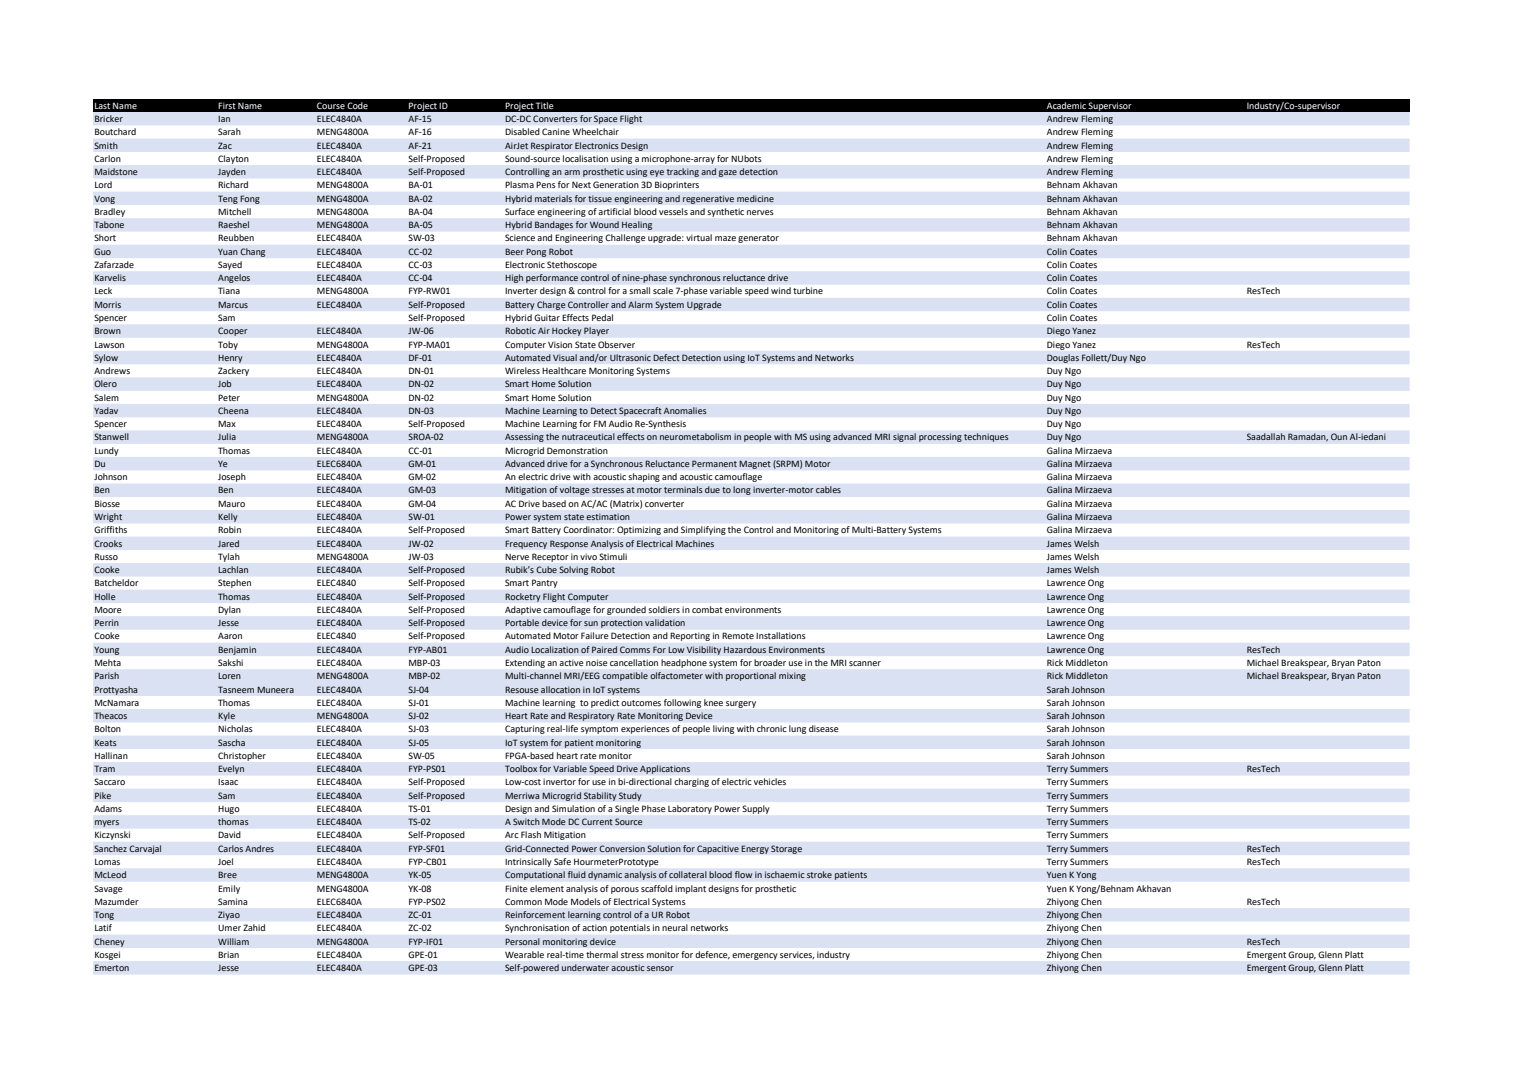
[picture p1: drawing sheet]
<svg xmlns="http://www.w3.org/2000/svg" width="297mm" height="210mm" viewBox="0 0 297 210" stroke-linecap="round" stroke-linejoin="round" font-family="sans-serif">
<defs><g id="words">
<g font-size="1.9" fill="#fff">
<text x="18.4" y="21.2">Last Name</text>
<text x="42.5" y="21.2">First Name</text>
<text x="61.7" y="21.2">Course Code</text>
<text x="79.5" y="21.2">Project ID</text>
<text x="98.3" y="21.2">Project Title</text>
<text x="203.8" y="21.2">Academic Supervisor</text>
<text x="242.7" y="21.2">Industry/Co-supervisor</text>
</g>
<g font-size="1.9">
<text x="18.4" y="23.7">Bricker</text>
<text x="42.5" y="23.7">Ian</text>
<text x="61.7" y="23.7">ELEC4840A</text>
<text x="79.5" y="23.7">AF-15</text>
<text x="98.3" y="23.7">DC-DC Converters for Space Flight</text>
<text x="203.8" y="23.7">Andrew Fleming</text>
<text x="18.4" y="26.3">Boutchard</text>
<text x="18.4" y="28.9">Smith</text>
<text x="42.5" y="26.3">Sarah</text>
<text x="42.5" y="28.9">Zac</text>
<text x="61.7" y="26.3">MENG4800A</text>
<text x="61.7" y="28.9">ELEC4840A</text>
<text x="79.5" y="26.3">AF-16</text>
<text x="79.5" y="28.9">AF-21</text>
<text x="98.3" y="26.3">Disabled Canine Wheelchair</text>
<text x="98.3" y="28.9">AirJet Respirator Electronics Design</text>
<text x="203.8" y="26.3">Andrew Fleming</text>
<text x="203.8" y="28.9">Andrew Fleming</text>
<text x="18.4" y="31.5">Carlon</text>
<text x="18.4" y="34.1">Maidstone</text>
<text x="42.5" y="31.5">Clayton</text>
<text x="42.5" y="34.1">Jayden</text>
<text x="61.7" y="31.5">ELEC4840A</text>
<text x="61.7" y="34.1">ELEC4840A</text>
<text x="79.5" y="31.5">Self-Proposed</text>
<text x="79.5" y="34.1">Self-Proposed</text>
<text x="98.3" y="31.5">Sound-source localisation using a microphone-array for NUbots</text>
<text x="98.3" y="34.1">Controlling an arm prosthetic using eye tracking and gaze detection</text>
<text x="203.8" y="31.5">Andrew Fleming</text>
<text x="203.8" y="34.1">Andrew Fleming</text>
<text x="18.4" y="36.7">Lord</text>
<text x="18.4" y="39.2">Vong</text>
<text x="18.4" y="41.8">Bradley</text>
<text x="42.5" y="36.7">Richard</text>
<text x="42.5" y="39.2">Teng Fong</text>
<text x="42.5" y="41.8">Mitchell</text>
<text x="61.7" y="36.7">MENG4800A</text>
<text x="61.7" y="39.2">MENG4800A</text>
<text x="61.7" y="41.8">MENG4800A</text>
<text x="79.5" y="36.7">BA-01</text>
<text x="79.5" y="39.2">BA-02</text>
<text x="79.5" y="41.8">BA-04</text>
<text x="98.3" y="36.7">Plasma Pens for Next Generation 3D Bioprinters</text>
<text x="98.3" y="39.2">Hybrid materials for tissue engineering and regenerative medicine</text>
<text x="98.3" y="41.8">Surface engineering of artificial blood vessels and synthetic nerves</text>
<text x="203.8" y="36.7">Behnam Akhavan</text>
<text x="203.8" y="39.2">Behnam Akhavan</text>
<text x="203.8" y="41.8">Behnam Akhavan</text>
<text x="18.4" y="44.4">Tabone</text>
<text x="18.4" y="47">Short</text>
<text x="42.5" y="44.4">Raeshel</text>
<text x="42.5" y="47">Reubben</text>
<text x="61.7" y="44.4">MENG4800A</text>
<text x="61.7" y="47">ELEC4840A</text>
<text x="79.5" y="44.4">BA-05</text>
<text x="79.5" y="47">SW-03</text>
<text x="98.3" y="44.4">Hybrid Bandages for Wound Healing</text>
<text x="98.3" y="47">Science and Engineering Challenge upgrade: virtual maze generator</text>
<text x="203.8" y="44.4">Behnam Akhavan</text>
<text x="203.8" y="47">Behnam Akhavan</text>
<text x="18.4" y="49.6">Guo</text>
<text x="18.4" y="52.2">Zafarzade</text>
<text x="42.5" y="49.6">Yuan Chang</text>
<text x="42.5" y="52.2">Sayed</text>
<text x="61.7" y="49.6">ELEC4840A</text>
<text x="61.7" y="52.2">ELEC4840A</text>
<text x="79.5" y="49.6">CC-02</text>
<text x="79.5" y="52.2">CC-03</text>
<text x="98.3" y="49.6">Beer Pong Robot</text>
<text x="98.3" y="52.2">Electronic Stethoscope</text>
<text x="203.8" y="49.6">Colin Coates</text>
<text x="203.8" y="52.2">Colin Coates</text>
<text x="18.4" y="54.7">Karvelis</text>
<text x="18.4" y="57.3">Leck</text>
<text x="18.4" y="59.9">Morris</text>
<text x="42.5" y="54.7">Angelos</text>
<text x="42.5" y="57.3">Tiana</text>
<text x="42.5" y="59.9">Marcus</text>
<text x="61.7" y="54.7">ELEC4840A</text>
<text x="61.7" y="57.3">MENG4800A</text>
<text x="61.7" y="59.9">ELEC4840A</text>
<text x="79.5" y="54.7">CC-04</text>
<text x="79.5" y="57.3">FYP-RW01</text>
<text x="79.5" y="59.9">Self-Proposed</text>
<text x="98.3" y="54.7">High performance control of nine-phase synchronous reluctance drive</text>
<text x="98.3" y="57.3">Inverter design &amp; control for a small scale 7-phase variable speed wind turbine</text>
<text x="98.3" y="59.9">Battery Charge Controller and Alarm System Upgrade</text>
<text x="203.8" y="54.7">Colin Coates</text>
<text x="203.8" y="57.3">Colin Coates</text>
<text x="203.8" y="59.9">Colin Coates</text>
<text x="242.7" y="57.3">ResTech</text>
<text x="18.4" y="62.5">Spencer</text>
<text x="18.4" y="65.1">Brown</text>
<text x="42.5" y="62.5">Sam</text>
<text x="42.5" y="65.1">Cooper</text>
<text x="61.7" y="65.1">ELEC4840A</text>
<text x="79.5" y="62.5">Self-Proposed</text>
<text x="79.5" y="65.1">JW-06</text>
<text x="98.3" y="62.5">Hybrid Guitar Effects Pedal</text>
<text x="98.3" y="65.1">Robotic Air Hockey Player</text>
<text x="203.8" y="62.5">Colin Coates</text>
<text x="203.8" y="65.1">Diego Yanez</text>
<text x="18.4" y="67.6">Lawson</text>
<text x="18.4" y="70.2">Sylow</text>
<text x="42.5" y="67.6">Toby</text>
<text x="42.5" y="70.2">Henry</text>
<text x="61.7" y="67.6">MENG4800A</text>
<text x="61.7" y="70.2">ELEC4840A</text>
<text x="79.5" y="67.6">FYP-MA01</text>
<text x="79.5" y="70.2">DF-01</text>
<text x="98.3" y="67.6">Computer Vision State Observer</text>
<text x="98.3" y="70.2">Automated Visual and/or Ultrasonic Defect Detection using IoT Systems and Networks</text>
<text x="203.8" y="67.6">Diego Yanez</text>
<text x="203.8" y="70.2">Douglas Follett/Duy Ngo</text>
<text x="242.7" y="67.6">ResTech</text>
<text x="18.4" y="72.8">Andrews</text>
<text x="18.4" y="75.4">Olero</text>
<text x="18.4" y="78">Salem</text>
<text x="42.5" y="72.8">Zackery</text>
<text x="42.5" y="75.4">Job</text>
<text x="42.5" y="78">Peter</text>
<text x="61.7" y="72.8">ELEC4840A</text>
<text x="61.7" y="75.4">ELEC4840A</text>
<text x="61.7" y="78">MENG4800A</text>
<text x="79.5" y="72.8">DN-01</text>
<text x="79.5" y="75.4">DN-02</text>
<text x="79.5" y="78">DN-02</text>
<text x="98.3" y="72.8">Wireless Healthcare Monitoring Systems</text>
<text x="98.3" y="75.4">Smart Home Solution</text>
<text x="98.3" y="78">Smart Home Solution</text>
<text x="203.8" y="72.8">Duy Ngo</text>
<text x="203.8" y="75.4">Duy Ngo</text>
<text x="203.8" y="78">Duy Ngo</text>
<text x="18.4" y="80.6">Yadav</text>
<text x="18.4" y="83.1">Spencer</text>
<text x="42.5" y="80.6">Cheena</text>
<text x="42.5" y="83.1">Max</text>
<text x="61.7" y="80.6">ELEC4840A</text>
<text x="61.7" y="83.1">ELEC4840A</text>
<text x="79.5" y="80.6">DN-03</text>
<text x="79.5" y="83.1">Self-Proposed</text>
<text x="98.3" y="80.6">Machine Learning to Detect Spacecraft Anomalies</text>
<text x="98.3" y="83.1">Machine Learning for FM Audio Re-Synthesis</text>
<text x="203.8" y="80.6">Duy Ngo</text>
<text x="203.8" y="83.1">Duy Ngo</text>
<text x="18.4" y="85.7">Stanwell</text>
<text x="18.4" y="88.3">Lundy</text>
<text x="42.5" y="85.7">Julia</text>
<text x="42.5" y="88.3">Thomas</text>
<text x="61.7" y="85.7">MENG4800A</text>
<text x="61.7" y="88.3">ELEC4840A</text>
<text x="79.5" y="85.7">SROA-02</text>
<text x="79.5" y="88.3">CC-01</text>
<text x="98.3" y="85.7">Assessing the nutraceutical effects on neurometabolism in people with MS using advanced MRI signal processing techniques</text>
<text x="98.3" y="88.3">Microgrid Demonstration</text>
<text x="203.8" y="85.7">Duy Ngo</text>
<text x="203.8" y="88.3">Galina Mirzaeva</text>
<text x="242.7" y="85.7">Saadallah Ramadan, Oun Al-iedani</text>
<text x="18.4" y="90.9">Du</text>
<text x="18.4" y="93.5">Johnson</text>
<text x="42.5" y="90.9">Ye</text>
<text x="42.5" y="93.5">Joseph</text>
<text x="61.7" y="90.9">ELEC6840A</text>
<text x="61.7" y="93.5">ELEC4840A</text>
<text x="79.5" y="90.9">GM-01</text>
<text x="79.5" y="93.5">GM-02</text>
<text x="98.3" y="90.9">Advanced drive for a Synchronous Reluctance Permanent Magnet (SRPM) Motor</text>
<text x="98.3" y="93.5">An electric drive with acoustic shaping and acoustic camouflage</text>
<text x="203.8" y="90.9">Galina Mirzaeva</text>
<text x="203.8" y="93.5">Galina Mirzaeva</text>
<text x="18.4" y="96.1">Ben</text>
<text x="18.4" y="98.6">Biosse</text>
<text x="18.4" y="101.2">Wright</text>
<text x="42.5" y="96.1">Ben</text>
<text x="42.5" y="98.6">Mauro</text>
<text x="42.5" y="101.2">Kelly</text>
<text x="61.7" y="96.1">ELEC4840A</text>
<text x="61.7" y="98.6">ELEC4840A</text>
<text x="61.7" y="101.2">ELEC4840A</text>
<text x="79.5" y="96.1">GM-03</text>
<text x="79.5" y="98.6">GM-04</text>
<text x="79.5" y="101.2">SW-01</text>
<text x="98.3" y="96.1">Mitigation of voltage stresses at motor terminals due to long inverter-motor cables</text>
<text x="98.3" y="98.6">AC Drive based on AC/AC (Matrix) converter</text>
<text x="98.3" y="101.2">Power system state estimation</text>
<text x="203.8" y="96.1">Galina Mirzaeva</text>
<text x="203.8" y="98.6">Galina Mirzaeva</text>
<text x="203.8" y="101.2">Galina Mirzaeva</text>
<text x="18.4" y="103.8">Griffiths</text>
<text x="18.4" y="106.4">Crooks</text>
<text x="42.5" y="103.8">Robin</text>
<text x="42.5" y="106.4">Jared</text>
<text x="61.7" y="103.8">ELEC4840A</text>
<text x="61.7" y="106.4">ELEC4840A</text>
<text x="79.5" y="103.8">Self-Proposed</text>
<text x="79.5" y="106.4">JW-02</text>
<text x="98.3" y="103.8">Smart Battery Coordinator: Optimizing and Simplifying the Control and Monitoring of Multi-Battery Systems</text>
<text x="98.3" y="106.4">Frequency Response Analysis of Electrical Machines</text>
<text x="203.8" y="103.8">Galina Mirzaeva</text>
<text x="203.8" y="106.4">James Welsh</text>
<text x="18.4" y="109">Russo</text>
<text x="18.4" y="111.5">Cooke</text>
<text x="42.5" y="109">Tylah</text>
<text x="42.5" y="111.5">Lachlan</text>
<text x="61.7" y="109">MENG4800A</text>
<text x="61.7" y="111.5">ELEC4840A</text>
<text x="79.5" y="109">JW-03</text>
<text x="79.5" y="111.5">Self-Proposed</text>
<text x="98.3" y="109">Nerve Receptor in vivo Stimuli</text>
<text x="98.3" y="111.5">Rubik’s Cube Solving Robot</text>
<text x="203.8" y="109">James Welsh</text>
<text x="203.8" y="111.5">James Welsh</text>
<text x="18.4" y="114.1">Batcheldor</text>
<text x="18.4" y="116.7">Holle</text>
<text x="18.4" y="119.3">Moore</text>
<text x="42.5" y="114.1">Stephen</text>
<text x="42.5" y="116.7">Thomas</text>
<text x="42.5" y="119.3">Dylan</text>
<text x="61.7" y="114.1">ELEC4840</text>
<text x="61.7" y="116.7">ELEC4840A</text>
<text x="61.7" y="119.3">ELEC4840A</text>
<text x="79.5" y="114.1">Self-Proposed</text>
<text x="79.5" y="116.7">Self-Proposed</text>
<text x="79.5" y="119.3">Self-Proposed</text>
<text x="98.3" y="114.1">Smart Pantry</text>
<text x="98.3" y="116.7">Rocketry Flight Computer</text>
<text x="98.3" y="119.3">Adaptive camouflage for grounded soldiers in combat environments</text>
<text x="203.8" y="114.1">Lawrence Ong</text>
<text x="203.8" y="116.7">Lawrence Ong</text>
<text x="203.8" y="119.3">Lawrence Ong</text>
<text x="18.4" y="121.9">Perrin</text>
<text x="18.4" y="124.5">Cooke</text>
<text x="42.5" y="121.9">Jesse</text>
<text x="42.5" y="124.5">Aaron</text>
<text x="61.7" y="121.9">ELEC4840A</text>
<text x="61.7" y="124.5">ELEC4840</text>
<text x="79.5" y="121.9">Self-Proposed</text>
<text x="79.5" y="124.5">Self-Proposed</text>
<text x="98.3" y="121.9">Portable device for sun protection validation</text>
<text x="98.3" y="124.5">Automated Motor Failure Detection and Reporting in Remote Installations</text>
<text x="203.8" y="121.9">Lawrence Ong</text>
<text x="203.8" y="124.5">Lawrence Ong</text>
<text x="18.4" y="127">Young</text>
<text x="18.4" y="129.6">Mehta</text>
<text x="42.5" y="127">Benjamin</text>
<text x="42.5" y="129.6">Sakshi</text>
<text x="61.7" y="127">ELEC4840A</text>
<text x="61.7" y="129.6">ELEC4840A</text>
<text x="79.5" y="127">FYP-AB01</text>
<text x="79.5" y="129.6">MBP-03</text>
<text x="98.3" y="127">Audio Localization of Paired Comms For Low Visibility Hazardous Environments</text>
<text x="98.3" y="129.6">Extending an active noise cancellation headphone system for broader use in the MRI scanner</text>
<text x="203.8" y="127">Lawrence Ong</text>
<text x="203.8" y="129.6">Rick Middleton</text>
<text x="242.7" y="127">ResTech</text>
<text x="242.7" y="129.6">Michael Breakspear, Bryan Paton</text>
<text x="18.4" y="132.2">Parish</text>
<text x="18.4" y="134.8">Prottyasha</text>
<text x="18.4" y="137.4">McNamara</text>
<text x="42.5" y="132.2">Loren</text>
<text x="42.5" y="134.8">Tasneem Muneera</text>
<text x="42.5" y="137.4">Thomas</text>
<text x="61.7" y="132.2">MENG4800A</text>
<text x="61.7" y="134.8">ELEC4840A</text>
<text x="61.7" y="137.4">ELEC4840A</text>
<text x="79.5" y="132.2">MBP-02</text>
<text x="79.5" y="134.8">SJ-04</text>
<text x="79.5" y="137.4">SJ-01</text>
<text x="98.3" y="132.2">Multi-channel MRI/EEG compatible olfactometer with proportional mixing</text>
<text x="98.3" y="134.8">Resouse allocation in IoT systems</text>
<text x="98.3" y="137.4">Machine learning to predict outcomes following knee surgery</text>
<text x="203.8" y="132.2">Rick Middleton</text>
<text x="203.8" y="134.8">Sarah Johnson</text>
<text x="203.8" y="137.4">Sarah Johnson</text>
<text x="242.7" y="132.2">Michael Breakspear, Bryan Paton</text>
<text x="18.4" y="140">Theacos</text>
<text x="18.4" y="142.5">Bolton</text>
<text x="42.5" y="140">Kyle</text>
<text x="42.5" y="142.5">Nicholas</text>
<text x="61.7" y="140">MENG4800A</text>
<text x="61.7" y="142.5">ELEC4840A</text>
<text x="79.5" y="140">SJ-02</text>
<text x="79.5" y="142.5">SJ-03</text>
<text x="98.3" y="140">Heart Rate and Respiratory Rate Monitoring Device</text>
<text x="98.3" y="142.5">Capturing real-life symptom experiences of people living with chronic lung disease</text>
<text x="203.8" y="140">Sarah Johnson</text>
<text x="203.8" y="142.5">Sarah Johnson</text>
<text x="18.4" y="145.1">Keats</text>
<text x="18.4" y="147.7">Hallinan</text>
<text x="42.5" y="145.1">Sascha</text>
<text x="42.5" y="147.7">Christopher</text>
<text x="61.7" y="145.1">ELEC4840A</text>
<text x="61.7" y="147.7">ELEC4840A</text>
<text x="79.5" y="145.1">SJ-05</text>
<text x="79.5" y="147.7">SW-05</text>
<text x="98.3" y="145.1">IoT system for patient monitoring</text>
<text x="98.3" y="147.7">FPGA-based heart rate monitor</text>
<text x="203.8" y="145.1">Sarah Johnson</text>
<text x="203.8" y="147.7">Sarah Johnson</text>
<text x="18.4" y="150.3">Tram</text>
<text x="18.4" y="152.9">Saccaro</text>
<text x="18.4" y="155.4">Pike</text>
<text x="42.5" y="150.3">Evelyn</text>
<text x="42.5" y="152.9">Isaac</text>
<text x="42.5" y="155.4">Sam</text>
<text x="61.7" y="150.3">ELEC4840A</text>
<text x="61.7" y="152.9">ELEC4840A</text>
<text x="61.7" y="155.4">ELEC4840A</text>
<text x="79.5" y="150.3">FYP-PS01</text>
<text x="79.5" y="152.9">Self-Proposed</text>
<text x="79.5" y="155.4">Self-Proposed</text>
<text x="98.3" y="150.3">Toolbox for Variable Speed Drive Applications</text>
<text x="98.3" y="152.9">Low-cost invertor for use in bi-directional charging of electric vehicles</text>
<text x="98.3" y="155.4">Merriwa Microgrid Stability Study</text>
<text x="203.8" y="150.3">Terry Summers</text>
<text x="203.8" y="152.9">Terry Summers</text>
<text x="203.8" y="155.4">Terry Summers</text>
<text x="242.7" y="150.3">ResTech</text>
<text x="18.4" y="158">Adams</text>
<text x="18.4" y="160.6">myers</text>
<text x="42.5" y="158">Hugo</text>
<text x="42.5" y="160.6">thomas</text>
<text x="61.7" y="158">ELEC4840A</text>
<text x="61.7" y="160.6">ELEC4840A</text>
<text x="79.5" y="158">TS-01</text>
<text x="79.5" y="160.6">TS-02</text>
<text x="98.3" y="158">Design and Simulation of a Single Phase Laboratory Power Supply</text>
<text x="98.3" y="160.6">A Switch Mode DC Current Source</text>
<text x="203.8" y="158">Terry Summers</text>
<text x="203.8" y="160.6">Terry Summers</text>
<text x="18.4" y="163.2">Kiczynski</text>
<text x="18.4" y="165.8">Sanchez Carvajal</text>
<text x="42.5" y="163.2">David</text>
<text x="42.5" y="165.8">Carlos Andres</text>
<text x="61.7" y="163.2">ELEC4840A</text>
<text x="61.7" y="165.8">ELEC4840A</text>
<text x="79.5" y="163.2">Self-Proposed</text>
<text x="79.5" y="165.8">FYP-SF01</text>
<text x="98.3" y="163.2">Arc Flash Mitigation</text>
<text x="98.3" y="165.8">Grid-Connected Power Conversion Solution for Capacitive Energy Storage</text>
<text x="203.8" y="163.2">Terry Summers</text>
<text x="203.8" y="165.8">Terry Summers</text>
<text x="242.7" y="165.8">ResTech</text>
<text x="18.4" y="168.4">Lomas</text>
<text x="18.4" y="170.9">McLeod</text>
<text x="18.4" y="173.5">Savage</text>
<text x="42.5" y="168.4">Joel</text>
<text x="42.5" y="170.9">Bree</text>
<text x="42.5" y="173.5">Emily</text>
<text x="61.7" y="168.4">ELEC4840A</text>
<text x="61.7" y="170.9">MENG4800A</text>
<text x="61.7" y="173.5">MENG4800A</text>
<text x="79.5" y="168.4">FYP-CB01</text>
<text x="79.5" y="170.9">YK-05</text>
<text x="79.5" y="173.5">YK-08</text>
<text x="98.3" y="168.4">Intrinsically Safe HourmeterPrototype</text>
<text x="98.3" y="170.9">Computational fluid dynamic analysis of collateral blood flow in ischaemic stroke patients</text>
<text x="98.3" y="173.5">Finite element analysis of porous scaffold implant designs for prosthetic</text>
<text x="203.8" y="168.4">Terry Summers</text>
<text x="203.8" y="170.9">Yuen K Yong</text>
<text x="203.8" y="173.5">Yuen K Yong/Behnam Akhavan</text>
<text x="242.7" y="168.4">ResTech</text>
<text x="18.4" y="176.1">Mazumder</text>
<text x="18.4" y="178.7">Tong</text>
<text x="42.5" y="176.1">Samina</text>
<text x="42.5" y="178.7">Ziyao</text>
<text x="61.7" y="176.1">ELEC6840A</text>
<text x="61.7" y="178.7">ELEC4840A</text>
<text x="79.5" y="176.1">FYP-PS02</text>
<text x="79.5" y="178.7">ZC-01</text>
<text x="98.3" y="176.1">Common Mode Models of Electrical Systems</text>
<text x="98.3" y="178.7">Reinforcement learning control of a UR Robot</text>
<text x="203.8" y="176.1">Zhiyong Chen</text>
<text x="203.8" y="178.7">Zhiyong Chen</text>
<text x="242.7" y="176.1">ResTech</text>
<text x="18.4" y="181.3">Latif</text>
<text x="18.4" y="183.9">Cheney</text>
<text x="42.5" y="181.3">Umer Zahid</text>
<text x="42.5" y="183.9">William</text>
<text x="61.7" y="181.3">ELEC4840A</text>
<text x="61.7" y="183.9">MENG4800A</text>
<text x="79.5" y="181.3">ZC-02</text>
<text x="79.5" y="183.9">FYP-IF01</text>
<text x="98.3" y="181.3">Synchronisation of action potentials in neural networks</text>
<text x="98.3" y="183.9">Personal monitoring device</text>
<text x="203.8" y="181.3">Zhiyong Chen</text>
<text x="203.8" y="183.9">Zhiyong Chen</text>
<text x="242.7" y="183.9">ResTech</text>
<text x="18.4" y="186.4">Kosgei</text>
<text x="18.4" y="189">Emerton</text>
<text x="42.5" y="186.4">Brian</text>
<text x="42.5" y="189">Jesse</text>
<text x="61.7" y="186.4">ELEC4840A</text>
<text x="61.7" y="189">ELEC4840A</text>
<text x="79.5" y="186.4">GPE-01</text>
<text x="79.5" y="189">GPE-03</text>
<text x="98.3" y="186.4">Wearable real-time thermal stress monitor for defence, emergency services, industry</text>
<text x="98.3" y="189">Self-powered underwater acoustic sensor</text>
<text x="203.8" y="186.4">Zhiyong Chen</text>
<text x="203.8" y="189">Zhiyong Chen</text>
<text x="242.7" y="186.4">Emergent Group, Glenn Platt</text>
<text x="242.7" y="189">Emergent Group, Glenn Platt</text>
</g>
</g></defs>
<path d="M18.1 19.4h256.3v2.4h-256.3z" fill="#000"/>
<path d="M18.1 21.8h256.3v2.6h-256.3zM18.1 27h256.3v2.6h-256.3zM18.1 32.1h256.3v2.7h-256.3zM18.1 37.3h256.3v2.6h-256.3zM18.1 42.5h256.3v2.6h-256.3zM18.1 47.6h256.3v2.6h-256.3zM18.1 52.8h256.3v2.6h-256.3zM18.1 58h256.3v2.6h-256.3zM18.1 63.1h256.3v2.6h-256.3zM18.1 68.3h256.3v2.6h-256.3zM18.1 73.4h256.3v2.7h-256.3zM18.1 78.6h256.3v2.6h-256.3zM18.1 83.8h256.3v2.6h-256.3zM18.1 88.9h256.3v2.7h-256.3zM18.1 94.1h256.3v2.6h-256.3zM18.1 99.3h256.3v2.6h-256.3zM18.1 104.4h256.3v2.7h-256.3zM18.1 109.6h256.3v2.6h-256.3zM18.1 114.8h256.3v2.6h-256.3zM18.1 119.9h256.3v2.7h-256.3zM18.1 125.1h256.3v2.6h-256.3zM18.1 130.3h256.3v5.2h-256.3zM18.1 138h256.3v2.6h-256.3zM18.1 143.2h256.3v2.6h-256.3zM18.1 148.3h256.3v2.7h-256.3zM18.1 153.5h256.3v2.6h-256.3zM18.1 158.7h256.3v2.6h-256.3zM18.1 163.8h256.3v2.7h-256.3zM18.1 169h256.3v2.6h-256.3zM18.1 176.7h256.3v2.7h-256.3zM18.1 181.9h256.3v2.6h-256.3zM18.1 187.1h256.3v2.6h-256.3z" fill-rule="evenodd" fill="#d9e1f2"/>
<use href="#words"/>
</svg>
